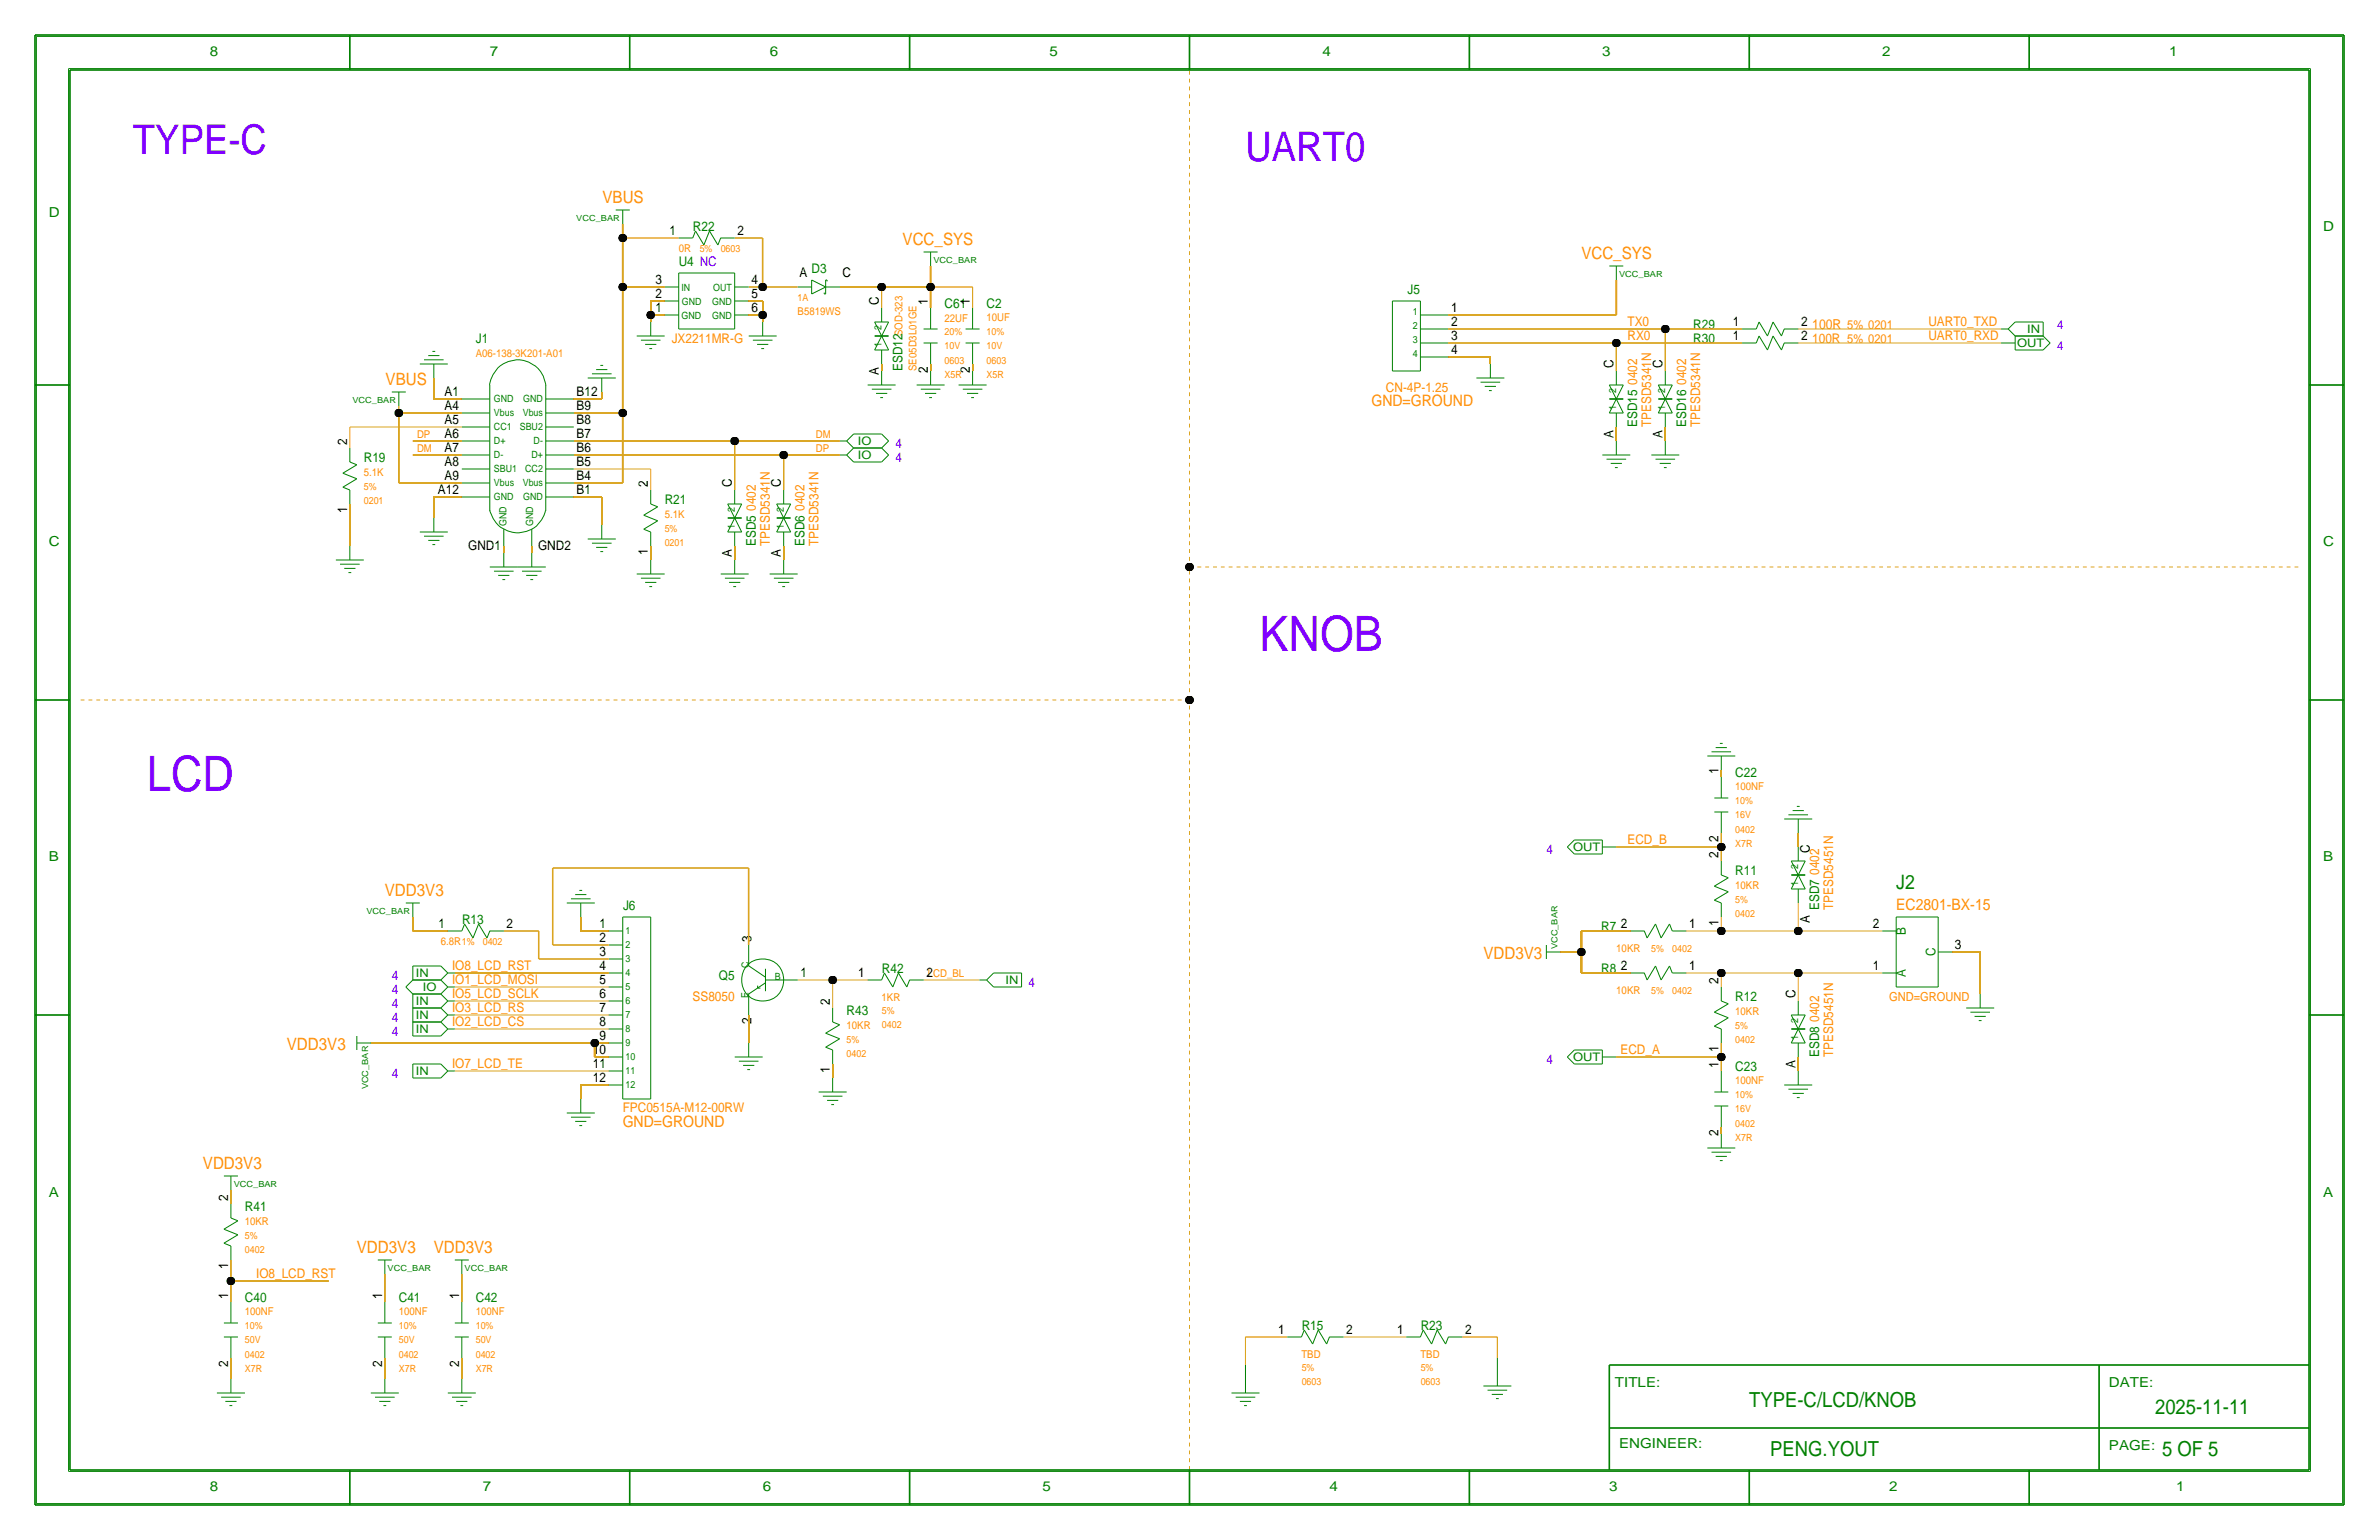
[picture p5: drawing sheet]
<svg xmlns="http://www.w3.org/2000/svg" width="432mm" height="279mm" viewBox="0 0 432 279" stroke-linecap="round" stroke-linejoin="round" font-family="sans-serif">
<defs><g id="words">
<g font-size="8.9">
<text x="228.6" y="118.1">KNOB</text>
<text x="26.7" y="143.5">LCD</text>
</g>
<g font-size="7.4">
<text x="24.1" y="27.9">TYPE-C</text>
<text x="226.1" y="29.2">UART0</text>
</g>
<g font-size="3.8">
<text x="317.5" y="255.3">TYPE-C/LCD/KNOB</text>
<text x="391.2" y="256.5">2025-11-11</text>
<text x="321.3" y="264.2">PENG.YOUT</text>
<text x="392.4" y="264.2">5 OF 5</text>
</g>
<text font-size="3.6" x="344.2" y="161.3">J2</text>
<g font-size="3.1">
<text x="109.4" y="36.8">VBUS</text>
<text x="287" y="47">VCC_SYS</text>
<text x="70" y="69.8">VBUS</text>
<text x="69.8" y="162.6">VDD3V3</text>
<text x="269.2" y="174">VDD3V3</text>
<text x="52.1" y="190.5">VDD3V3</text>
<text x="36.8" y="212.1">VDD3V3</text>
<text x="64.8" y="227.3">VDD3V3</text>
<text x="78.7" y="227.3">VDD3V3</text>
</g>
<text font-size="3.1" fill="#ff8c00" x="163.8" y="44.4">VCC_SYS</text>
<g font-size="2.9">
<text x="248.9" y="73.7">GND=GROUND</text>
<text x="344.2" y="165.1">EC2801-BX-15</text>
<text x="113" y="204.5">GND=GROUND</text>
</g>
<g font-size="2.5">
<text x="38.1" y="10.2">8</text>
<text x="88.9" y="10.2">7</text>
<text x="139.7" y="10.2">6</text>
<text x="190.5" y="10.2">5</text>
<text x="240" y="10.2">4</text>
<text x="290.8" y="10.2">3</text>
<text x="341.6" y="10.2">2</text>
<text x="393.7" y="10.2">1</text>
<text x="8.9" y="39.4">D</text>
<text x="421.6" y="41.9">D</text>
<text x="328.9" y="59.7">100R 5% 0201</text>
<text x="8.9" y="99.1">C</text>
<text x="421.6" y="99.1">C</text>
<text x="8.9" y="156.2">B</text>
<text x="421.6" y="156.2">B</text>
<text x="8.9" y="217.2">A</text>
<text x="421.6" y="217.2">A</text>
<text x="293.1" y="251.7">TITLE:</text>
<text x="382.8" y="251.7">DATE:</text>
<text x="293.9" y="262.6">ENGINEER:</text>
<text x="382.8" y="263.1">PAGE:</text>
<text x="38.1" y="270.5">8</text>
<text x="87.6" y="270.5">7</text>
<text x="138.4" y="270.5">6</text>
<text x="189.2" y="270.5">5</text>
<text x="241.3" y="270.5">4</text>
<text x="292.1" y="270.5">3</text>
<text x="342.9" y="270.5">2</text>
<text x="395" y="270.5">1</text>
</g>
<g font-size="2.4" fill="#008000">
<text x="125.8" y="41.9">R22</text>
<text x="123.2" y="48.3">U4 NC</text>
<text x="147.3" y="49.5">D3</text>
<text x="255.5" y="53.3">J5</text>
<text x="171.4" y="55.9">C61</text>
<text x="297.2" y="77.5" transform="rotate(-90 297.2 77.5)">ESD15</text>
<text x="306.1" y="77.5" transform="rotate(-90 306.1 77.5)">ESD16</text>
<text x="66" y="83.8">R19</text>
<text x="120.6" y="91.4">R21</text>
<text x="315" y="141">C22</text>
<text x="315" y="158.7">R11</text>
<text x="83.9" y="167.6">R13</text>
<text x="330.2" y="165.1" transform="rotate(-90 330.2 165.1)">ESD7</text>
<text x="345.9" y="169.6" transform="rotate(-90 345.9 169.6)">B</text>
<text x="160.1" y="176.5">R42</text>
<text x="315" y="181.6">R12</text>
<text x="330.2" y="191.8" transform="rotate(-90 330.2 191.8)">ESD8</text>
<text x="315" y="194.3">C23</text>
<text x="72.4" y="236.2">C41</text>
<text x="236.3" y="241.3">R15</text>
<text x="257.9" y="241.3">R23</text>
</g>
<g font-size="2.4">
<text x="121.5" y="42.7">1</text>
<text x="133.9" y="42.7">2</text>
<text x="118.9" y="51.6">3</text>
<text x="136.4" y="51.6">4</text>
<text x="145.1" y="50.3">A</text>
<text x="152.9" y="50.3">C</text>
<text x="118.9" y="54.1">2</text>
<text x="118.9" y="56.6">1</text>
<text x="136.4" y="56.6">6</text>
<text x="136.4" y="54.1">5</text>
<text x="159.5" y="55.4" transform="rotate(-90 159.5 55.4)">C</text>
<text x="168.4" y="55.4" transform="rotate(-90 168.4 55.4)">1</text>
<text x="176" y="55.4" transform="rotate(-90 176 55.4)">1</text>
<text x="179.1" y="55.9">C2</text>
<text x="263.4" y="59.2">2</text>
<text x="263.4" y="56.6">1</text>
<text x="295.4" y="59.2">TX0</text>
<text x="307.3" y="59.7">R29</text>
<text x="314.5" y="59.2">1</text>
<text x="326.9" y="59.2">2</text>
<text x="350" y="59.2">UART0_TXD</text>
<text x="86.4" y="62.2">J1</text>
<text x="121.9" y="62.2">JX2211MR-G</text>
<text x="263.4" y="64.3">4</text>
<text x="263.4" y="61.7">3</text>
<text x="295.4" y="61.7">RX0</text>
<text x="307.3" y="62.2">R30</text>
<text x="314.5" y="61.7">1</text>
<text x="326.9" y="61.7">2</text>
<text x="328.9" y="62.2">100R 5% 0201</text>
<text x="350" y="61.7">UART0_RXD</text>
<text x="80.7" y="71.9">A1</text>
<text x="104.6" y="71.9">B12</text>
<text x="159.5" y="68" transform="rotate(-90 159.5 68)">A</text>
<text x="163.8" y="67.3" transform="rotate(-90 163.8 67.3)">ESD12</text>
<text x="168.4" y="67.7" transform="rotate(-90 168.4 67.7)">2</text>
<text x="176" y="67.7" transform="rotate(-90 176 67.7)">2</text>
<text x="251.6" y="71.1">CN-4P-1.25</text>
<text x="292.9" y="66.8" transform="rotate(-90 292.9 66.8)">C</text>
<text x="297.2" y="69.8" transform="rotate(-90 297.2 69.8)">0402</text>
<text x="301.8" y="66.8" transform="rotate(-90 301.8 66.8)">C</text>
<text x="306.1" y="69.8" transform="rotate(-90 306.1 69.8)">0402</text>
<text x="80.7" y="77">A5</text>
<text x="80.7" y="74.4">A4</text>
<text x="104.6" y="74.4">B9</text>
<text x="104.6" y="77">B8</text>
<text x="299.7" y="77.5" transform="rotate(-90 299.7 77.5)">TPESD5341N</text>
<text x="308.6" y="77.5" transform="rotate(-90 308.6 77.5)">TPESD5341N</text>
<text x="63" y="80.8" transform="rotate(-90 63 80.8)">2</text>
<text x="80.7" y="82">A7</text>
<text x="80.7" y="79.5">A6</text>
<text x="104.6" y="79.5">B7</text>
<text x="104.6" y="82">B6</text>
<text x="162.6" y="81.3">4</text>
<text x="162.6" y="83.8">4</text>
<text x="292.9" y="79.4" transform="rotate(-90 292.9 79.4)">A</text>
<text x="301.8" y="79.4" transform="rotate(-90 301.8 79.4)">A</text>
<text x="79.5" y="89.7">A12</text>
<text x="80.7" y="87.1">A9</text>
<text x="80.7" y="84.6">A8</text>
<text x="104.6" y="84.6">B5</text>
<text x="104.6" y="87.1">B4</text>
<text x="104.6" y="89.7">B1</text>
<text x="117.6" y="88.4" transform="rotate(-90 117.6 88.4)">2</text>
<text x="132.8" y="88.4" transform="rotate(-90 132.8 88.4)">C</text>
<text x="141.7" y="88.4" transform="rotate(-90 141.7 88.4)">C</text>
<text x="63" y="93.1" transform="rotate(-90 63 93.1)">1</text>
<text x="137.2" y="92.7" transform="rotate(-90 137.2 92.7)">0402</text>
<text x="146" y="92.7" transform="rotate(-90 146 92.7)">0402</text>
<text x="85" y="99.8">GND1</text>
<text x="97.7" y="99.8">GND2</text>
<text x="117.6" y="100.8" transform="rotate(-90 117.6 100.8)">1</text>
<text x="132.8" y="101" transform="rotate(-90 132.8 101)">A</text>
<text x="137.2" y="99.1" transform="rotate(-90 137.2 99.1)">ESD5</text>
<text x="139.7" y="99.1" transform="rotate(-90 139.7 99.1)">TPESD5341N</text>
<text x="141.7" y="101" transform="rotate(-90 141.7 101)">A</text>
<text x="146" y="99.1" transform="rotate(-90 146 99.1)">ESD6</text>
<text x="148.6" y="99.1" transform="rotate(-90 148.6 99.1)">TPESD5341N</text>
<text x="311.9" y="140.5" transform="rotate(-90 311.9 140.5)">1</text>
<text x="280.7" y="154.9">4</text>
<text x="295.4" y="153.2">ECD_B</text>
<text x="311.9" y="155.7" transform="rotate(-90 311.9 155.7)">2</text>
<text x="311.9" y="152.8" transform="rotate(-90 311.9 152.8)">2</text>
<text x="328.5" y="154.8" transform="rotate(-90 328.5 154.8)">C</text>
<text x="330.2" y="158.8" transform="rotate(-90 330.2 158.8)">0402</text>
<text x="113.1" y="165.1">J6</text>
<text x="328.5" y="167.4" transform="rotate(-90 328.5 167.4)">A</text>
<text x="332.7" y="165.1" transform="rotate(-90 332.7 165.1)">TPESD5451N</text>
<text x="79.6" y="168.4">1</text>
<text x="91.9" y="168.4">2</text>
<text x="108.8" y="173.5">3</text>
<text x="108.8" y="170.9">2</text>
<text x="108.8" y="168.4">1</text>
<text x="136.4" y="170.9" transform="rotate(-90 136.4 170.9)">3</text>
<text x="290.6" y="168.9">R7</text>
<text x="294.2" y="168.4">2</text>
<text x="306.6" y="168.4">1</text>
<text x="311.9" y="168.1" transform="rotate(-90 311.9 168.1)">1</text>
<text x="339.9" y="168.4">2</text>
<text x="351.3" y="173.5" transform="rotate(-90 351.3 173.5)">C</text>
<text x="354.8" y="172.2">3</text>
<text x="71.1" y="177.8">4</text>
<text x="82" y="176">IO8_LCD_RST</text>
<text x="82" y="178.6">IO1_LCD_MOSI</text>
<text x="108.8" y="178.6">5</text>
<text x="108.8" y="176">4</text>
<text x="130.5" y="177.8">Q5</text>
<text x="145.3" y="177.3">1</text>
<text x="155.8" y="177.3">1</text>
<text x="168.1" y="177.3">2</text>
<text x="186.7" y="179.1">4</text>
<text x="290.6" y="176.5">R8</text>
<text x="294.2" y="176">2</text>
<text x="306.6" y="176">1</text>
<text x="311.9" y="178.6" transform="rotate(-90 311.9 178.6)">2</text>
<text x="339.9" y="176">1</text>
<text x="345.9" y="177.2" transform="rotate(-90 345.9 177.2)">A</text>
<text x="71.1" y="180.3">4</text>
<text x="71.1" y="185.4">4</text>
<text x="71.1" y="182.9">4</text>
<text x="82" y="181.1">IO5_LCD_SCLK</text>
<text x="82" y="183.6">IO3_LCD_RS</text>
<text x="108.8" y="183.6">7</text>
<text x="108.8" y="181.1">6</text>
<text x="136.4" y="185.9" transform="rotate(-90 136.4 185.9)">2</text>
<text x="150.6" y="182.4" transform="rotate(-90 150.6 182.4)">2</text>
<text x="153.7" y="184.1">R43</text>
<text x="325.9" y="181.1" transform="rotate(-90 325.9 181.1)">C</text>
<text x="330.2" y="185.4" transform="rotate(-90 330.2 185.4)">0402</text>
<text x="71.1" y="188">4</text>
<text x="82" y="186.2">IO2_LCD_CS</text>
<text x="107.6" y="191.3">10</text>
<text x="108.8" y="188.7">9</text>
<text x="108.8" y="186.2">8</text>
<text x="294.1" y="191.3">ECD_A</text>
<text x="311.9" y="190.9" transform="rotate(-90 311.9 190.9)">1</text>
<text x="332.7" y="191.8" transform="rotate(-90 332.7 191.8)">TPESD5451N</text>
<text x="71.1" y="195.6">4</text>
<text x="82" y="193.8">IO7_LCD_TE</text>
<text x="107.6" y="196.3">12</text>
<text x="107.6" y="193.8">11</text>
<text x="150.6" y="194.7" transform="rotate(-90 150.6 194.7)">1</text>
<text x="280.7" y="193">4</text>
<text x="311.9" y="193.8" transform="rotate(-90 311.9 193.8)">1</text>
<text x="325.9" y="193.7" transform="rotate(-90 325.9 193.7)">A</text>
<text x="113" y="201.8">FPC0515A-M12-00RW</text>
<text x="311.9" y="206.2" transform="rotate(-90 311.9 206.2)">2</text>
<text x="41.4" y="217.9" transform="rotate(-90 41.4 217.9)">2</text>
<text x="44.4" y="219.7">R41</text>
<text x="41.4" y="230.3" transform="rotate(-90 41.4 230.3)">1</text>
<text x="41.4" y="235.7" transform="rotate(-90 41.4 235.7)">1</text>
<text x="44.4" y="236.2">C40</text>
<text x="69.3" y="235.7" transform="rotate(-90 69.3 235.7)">1</text>
<text x="83.3" y="235.7" transform="rotate(-90 83.3 235.7)">1</text>
<text x="86.4" y="236.2">C42</text>
<text x="232" y="242.1">1</text>
<text x="244.3" y="242.1">2</text>
<text x="253.6" y="242.1">1</text>
<text x="265.9" y="242.1">2</text>
<text x="41.4" y="248.1" transform="rotate(-90 41.4 248.1)">2</text>
<text x="69.3" y="248.1" transform="rotate(-90 69.3 248.1)">2</text>
<text x="83.3" y="248.1" transform="rotate(-90 83.3 248.1)">2</text>
</g>
<g font-size="2.4" fill="#ff8c00">
<text x="125.7" y="181.6">SS8050</text>
<text x="46.5" y="231.9">IO8_LCD_RST</text>
</g>
<g font-size="2.3">
<text x="373.4" y="59.7">4</text>
<text x="373.4" y="63.5">4</text>
<text x="342.9" y="181.6">GND=GROUND</text>
</g>
<g font-size="2.1">
<text x="366.1" y="63">OUT</text>
<text x="367.9" y="60.4">IN</text>
<text x="155.7" y="83.3">IO</text>
<text x="155.7" y="80.7">IO</text>
<text x="285.5" y="154.5">OUT</text>
<text x="75.5" y="177.2">IN</text>
<text x="76.8" y="179.8">IO</text>
<text x="182.5" y="178.5">IN</text>
<text x="75.5" y="184.9">IN</text>
<text x="75.5" y="182.3">IN</text>
<text x="75.5" y="187.4">IN</text>
<text x="75.5" y="195">IN</text>
<text x="285.5" y="192.6">OUT</text>
</g>
<g font-size="2">
<text x="123.2" y="45.7">0R</text>
<text x="144.8" y="57.2">B5819WS</text>
<text x="171.4" y="58.4">22UF</text>
<text x="179.1" y="58.3">10UF</text>
<text x="86.4" y="64.8">A06-138-3K201-A01</text>
<text x="163.8" y="61" transform="rotate(-90 163.8 61)">SOD-323</text>
<text x="166.4" y="67.3" transform="rotate(-90 166.4 67.3)">SE05D3L01GE</text>
<text x="148.1" y="79.5">DM</text>
<text x="66" y="86.4">5.1K</text>
<text x="120.6" y="94">5.1K</text>
<text x="315" y="143.4">100NF</text>
<text x="315" y="161.3">10KR</text>
<text x="80" y="171.4">6.8R1%</text>
<text x="293.4" y="172.7">10KR</text>
<text x="168.4" y="177.3">LCD_BL</text>
<text x="160" y="181.6">1KR</text>
<text x="293.4" y="180.3">10KR</text>
<text x="315" y="184.1">10KR</text>
<text x="153.7" y="186.7">10KR</text>
<text x="315" y="196.7">100NF</text>
<text x="44.4" y="222.2">10KR</text>
<text x="44.4" y="238.7">100NF</text>
<text x="72.4" y="238.7">100NF</text>
<text x="86.4" y="238.7">100NF</text>
<text x="236.2" y="246.3">TBD</text>
<text x="257.8" y="246.3">TBD</text>
</g>
<g font-size="2" fill="#ff8c00">
<text x="75.7" y="82">DM</text>
<text x="75.7" y="79.5">DP</text>
<text x="148.1" y="82">DP</text>
</g>
<g font-size="1.8" fill="#ff8c00">
<text x="127" y="45.7">5%</text>
<text x="303.5" y="180.3">0402</text>
</g>
<g font-size="1.8">
<text x="130.8" y="45.7">0603</text>
<text x="123.7" y="52.8">IN</text>
<text x="129.4" y="52.8">OUT</text>
<text x="123.7" y="57.9">GND</text>
<text x="123.7" y="55.3">GND</text>
<text x="129.3" y="57.8">GND</text>
<text x="129.3" y="55.3">GND</text>
<text x="144.8" y="54.6">1A</text>
<text x="160" y="59.8" transform="rotate(-90 160 59.8)">2</text>
<text x="171.4" y="60.8">20%</text>
<text x="171.4" y="63.4">10V</text>
<text x="179.1" y="60.8">10%</text>
<text x="179.1" y="63.4">10V</text>
<text x="171.4" y="66">0603</text>
<text x="171.4" y="68.6">X5R</text>
<text x="179.1" y="66">0603</text>
<text x="179.1" y="68.6">X5R</text>
<text x="89.7" y="72.9">GND</text>
<text x="89.7" y="75.5">Vbus</text>
<text x="94.9" y="75.5">Vbus</text>
<text x="95" y="72.9">GND</text>
<text x="89.7" y="80.6">D+</text>
<text x="89.7" y="83.1">D-</text>
<text x="89.7" y="78">CC1</text>
<text x="94.3" y="78">SBU2</text>
<text x="96.5" y="83.1">D+</text>
<text x="96.9" y="80.6">D-</text>
<text x="66" y="88.9">5%</text>
<text x="89.7" y="88.1">Vbus</text>
<text x="89.7" y="85.6">SBU1</text>
<text x="94.9" y="88.1">Vbus</text>
<text x="95.3" y="85.6">CC2</text>
<text x="66" y="91.4">0201</text>
<text x="89.7" y="90.7">GND</text>
<text x="91.9" y="95.5" transform="rotate(-90 91.9 95.5)">GND</text>
<text x="96.8" y="95.5" transform="rotate(-90 96.8 95.5)">GND</text>
<text x="133.3" y="92.8" transform="rotate(-90 133.3 92.8)">2</text>
<text x="142.2" y="92.8" transform="rotate(-90 142.2 92.8)">2</text>
<text x="120.6" y="96.5">5%</text>
<text x="120.6" y="99.1">0201</text>
<text x="315" y="148.5">16V</text>
<text x="315" y="145.8">10%</text>
<text x="315" y="153.7">X7R</text>
<text x="315" y="151.1">0402</text>
<text x="326.4" y="157.6" transform="rotate(-90 326.4 157.6)">2</text>
<text x="315" y="166.4">0402</text>
<text x="315" y="163.8">5%</text>
<text x="87.6" y="171.4">0402</text>
<text x="113.5" y="172">2</text>
<text x="113.5" y="169.4">1</text>
<text x="299.7" y="172.7">5%</text>
<text x="303.5" y="172.7">0402</text>
<text x="113.5" y="179.6">5</text>
<text x="113.5" y="177">4</text>
<text x="113.5" y="174.5">3</text>
<text x="135.9" y="175.7" transform="rotate(-90 135.9 175.7)">C</text>
<text x="140.7" y="177.8">B</text>
<text x="113.5" y="184.7">7</text>
<text x="113.5" y="182.1">6</text>
<text x="135.8" y="181.1" transform="rotate(-90 135.8 181.1)">E</text>
<text x="160.1" y="184">5%</text>
<text x="299.7" y="180.3">5%</text>
<text x="326.4" y="185.6" transform="rotate(-90 326.4 185.6)">2</text>
<text x="113.5" y="189.7">9</text>
<text x="113.5" y="187.2">8</text>
<text x="153.7" y="191.8">0402</text>
<text x="153.7" y="189.2">5%</text>
<text x="160.1" y="186.6">0402</text>
<text x="315" y="186.7">5%</text>
<text x="315" y="189.2">0402</text>
<text x="113.5" y="197.4">12</text>
<text x="113.5" y="194.8">11</text>
<text x="113.5" y="192.3">10</text>
<text x="315" y="201.8">16V</text>
<text x="315" y="199.2">10%</text>
<text x="315" y="204.5">0402</text>
<text x="315" y="207">X7R</text>
<text x="44.5" y="227.3">0402</text>
<text x="44.5" y="224.8">5%</text>
<text x="44.4" y="241.1">10%</text>
<text x="44.4" y="243.7">50V</text>
<text x="72.4" y="243.7">50V</text>
<text x="72.4" y="241.1">10%</text>
<text x="86.4" y="243.7">50V</text>
<text x="86.4" y="241.1">10%</text>
<text x="44.4" y="246.4">0402</text>
<text x="44.4" y="248.9">X7R</text>
<text x="72.4" y="248.9">X7R</text>
<text x="72.4" y="246.4">0402</text>
<text x="86.4" y="246.4">0402</text>
<text x="86.4" y="248.9">X7R</text>
<text x="236.3" y="251.4">0603</text>
<text x="236.3" y="248.8">5%</text>
<text x="257.9" y="248.8">5%</text>
<text x="257.9" y="251.4">0603</text>
</g>
<g font-size="1.8" fill="#008000">
<text x="256.4" y="59.7">2</text>
<text x="256.4" y="57.2">1</text>
<text x="160" y="63" transform="rotate(-90 160 63)">1</text>
<text x="256.4" y="64.8">4</text>
<text x="256.4" y="62.2">3</text>
<text x="293.4" y="71.3" transform="rotate(-90 293.4 71.3)">2</text>
<text x="302.3" y="71.3" transform="rotate(-90 302.3 71.3)">2</text>
<text x="293.4" y="74.4" transform="rotate(-90 293.4 74.4)">1</text>
<text x="302.3" y="74.4" transform="rotate(-90 302.3 74.4)">1</text>
<text x="95" y="90.7">GND</text>
<text x="133.3" y="96" transform="rotate(-90 133.3 96)">1</text>
<text x="142.2" y="96" transform="rotate(-90 142.2 96)">1</text>
<text x="326.4" y="160.8" transform="rotate(-90 326.4 160.8)">1</text>
<text x="326.4" y="188.7" transform="rotate(-90 326.4 188.7)">1</text>
</g>
<g font-size="1.5">
<text x="104.6" y="40.1">VCC_BAR</text>
<text x="169.4" y="47.8">VCC_BAR</text>
<text x="293.9" y="50.3">VCC_BAR</text>
<text x="64" y="73.2">VCC_BAR</text>
<text x="66.5" y="165.9">VCC_BAR</text>
<text x="282.7" y="172.2" transform="rotate(-90 282.7 172.2)">VCC_BAR</text>
<text x="66.8" y="197.7" transform="rotate(-90 66.8 197.7)">VCC_BAR</text>
<text x="42.4" y="215.4">VCC_BAR</text>
<text x="70.4" y="230.6">VCC_BAR</text>
<text x="84.3" y="230.6">VCC_BAR</text>
</g>
</g></defs>
<!-- layer: Print Layer -->
<g fill="none" stroke="#000" stroke-width=".18">
<path d="M6.6 6.6h418.6zM6.6 6.6v266.2zM12.4 12.4h407zM12.4 12.4v254.6zM419.4 12.4v254.6zM425.2 6.6v266.2zM111.8 38.1h2.5zM113 38.1v2.5zM113 43.2h10.2zM118.1 58.4v2.6zM118.1 54.6h2.5zM118.1 54.6v2.6z"/>
<path d="M118.1 57.2h2.5zM118.1 57.2v1.2zM120.6 52.1h2.6zM120.6 54.6h2.6zM120.6 57.2h2.6zM123.2 43.2h2.5zM123.2 49.5h10.1zM123.2 59.7h10.1zM123.2 49.5v10.2zM126.2 41.9l1.6 2.5zM126.2 41.9l-.5 1.3zM128.8 41.9l-1 2.5z"/>
<path d="M128.8 41.9l1.5 2.5zM130.8 43.2h2.5zM130.8 43.2h.1M130.8 43.2l-.5 1.2zM133.3 57.2h2.6zM133.3 54.6h2.6zM133.3 52.1h2.6zM133.3 49.5v10.2zM135.9 54.6h2.5zM135.9 57.2h2.5zM138.4 58.4v2.6zM138.4 54.6v2.6z"/>
<path d="M138.4 57.2v1.2zM144.8 52.1h2.5zM147.3 53.3l2.6-1.2zM147.3 50.8l2.6 1.3zM147.3 50.8v2.5zM149.6 53.1v.2zM149.6 53.3h.3zM149.9 52.1h2.5zM149.9 50.8h.2zM149.9 52.1v1.2zM149.9 50.8v1.3zM150.1 50.8v.3z"/>
<path d="M158.7 58.4h2.6zM158.7 58.4l1.3 2.6zM160 52.1v3.8zM160 55.9v2.5zM161.3 58.4l-1.3 2.6zM167.6 45.7h2.6zM167.6 59.7h2.6zM168.9 45.7v2.6zM168.9 55.9v2.5zM168.9 58.4v1.3zM168.9 52.1h7.6zM175.3 59.7h2.5z"/>
<path d="M176.5 55.9v2.5zM176.5 58.4v1.3zM176.5 52.1v3.8zM252.7 54.6h5.1zM252.7 54.6v12.7zM257.8 59.7h5.1zM257.8 57.1h5.1zM257.8 54.6v12.7zM262.9 59.7h39.4zM292.1 48.3h2.5zM293.4 48.3v2.5zM302.3 59.7v7.6z"/>
<path d="M302.3 59.7h13.9zM316.2 59.7h2.6zM319.3 58.4l1.5 2.6zM319.3 58.4l-.5 1.3zM321.8 58.4l-1 2.6zM321.8 58.4l1.5 2.6zM323.9 59.7h2.5zM323.9 59.7h.1M323.9 59.7l-.6 1.3zM326.4 59.7h36.8zM363.2 59.7h1.3zM364.5 59.7l1.3-1.3z"/>
<path d="M364.5 59.7l1.3 1.3zM365.8 58.4h5zM370.8 58.4v2.6zM63.5 77.5h20.3zM63.5 77.5v3.8zM71.1 71.1h2.6zM72.4 73.7v1.2zM72.4 71.1v2.6zM76.2 66h5.1zM77 65.3h3.5zM77.7 64.5h2.1zM78.5 63.8h.5z"/>
<path d="M78.7 72.4h5.1zM78.7 68.6v3.8zM78.7 66v2.6zM83.8 77.5h5.1zM83.8 72.4h5.1zM83.8 74.9h5.1zM88.8 69.9a5.1 5.1 0 0 1 5.2-4.6 5.1 5.1 0 0 1 5.1 4.6M88.9 69.9v22.8zM99.1 77.5h5zM99.1 74.9h5zM99.1 72.4h5zM99.1 69.9v22.8z"/>
<path d="M104.1 72.4h5.1zM106.7 68.6h5.1zM107.4 67.8h3.6zM108.2 67.1h2zM109 66.3h.5zM109.2 71.1v1.3zM109.2 68.6v2.5zM115.6 61h5zM116.3 61.7h3.6zM117.1 62.5h2zM117.9 63.2h.5zM135.9 61h5.1z"/>
<path d="M136.7 61.7h3.5zM137.4 62.5h2zM138.2 63.2h.5zM154.9 78.7h5.1zM154.9 78.7l-1.2 1.3zM157.5 69.9h5.1zM158.2 70.6h3.6zM158.7 63.5h2.6zM159 71.4h2zM159.8 72.1h.5zM160 66v1.3zM160 63.5v2.5z"/>
<path d="M160 61l-1.3 2.5zM160 61l1.3 2.5zM160 78.7l1.3 1.3zM160 67.3v2.6zM166.4 69.9h5zM167.1 70.6h3.6zM167.6 62.2h2.6zM167.9 71.4h2zM168.7 72.1h.5zM168.9 63.5v2.5zM168.9 62.2v1.3zM168.9 67.3v2.6z"/>
<path d="M168.9 66v1.3zM174 69.9h5.1zM174.8 70.6h3.5zM175.3 62.2h2.5zM175.5 71.4h2zM176.3 72.1h.5zM176.5 63.5v2.5zM176.5 62.2v1.3zM176.5 67.3v2.6zM176.5 66v1.3zM252.7 67.3h5.1zM257.8 64.8h5.1z"/>
<path d="M257.8 62.2h5.1zM262.9 62.2h30.5zM262.9 64.8h7.6zM268 68.6h5zM268.7 69.3h3.6zM269.5 70.1h2zM270.3 70.9h.5zM270.5 66v2.6zM270.5 64.8v1.2zM292.1 69.8h2.5zM292.1 69.8l1.3 2.6zM292.1 74.9h2.5z"/>
<path d="M293.4 62.2h22.8zM293.4 62.2v5.1zM293.4 77.5v2.5zM293.4 67.3v2.5zM293.4 74.9v2.6zM293.4 72.4l-1.3 2.5zM293.4 72.4l1.2 2.5zM294.6 69.8l-1.2 2.6zM301 69.8h2.5zM301 69.8l1.3 2.6zM301 74.9h2.5zM302.3 77.5v2.5z"/>
<path d="M302.3 67.3v2.5zM302.3 74.9v2.6zM302.3 72.4l-1.3 2.5zM302.3 72.4l1.2 2.5zM303.5 69.8l-1.2 2.6zM316.2 62.2h2.6zM319.3 61l1.5 2.5zM319.3 61l-.5 1.2zM321.8 61l-1 2.5zM321.8 61l1.5 2.5zM323.9 62.2h2.5zM323.9 62.2h.1"/>
<path d="M323.9 62.2l-.6 1.3zM326.4 62.2h36.8zM363.2 62.2h2.6zM365.8 61h5zM365.8 63.5h5zM365.8 61v2.5zM370.8 63.5l1.3-1.3zM370.8 61l1.3 1.2zM62.2 88.4l2.6-1.5zM62.2 85.9l2.6 1zM62.2 88.4l1.3 .5zM62.2 85.9l2.6-1.6z"/>
<path d="M63.5 81.3v2.5zM63.5 88.9v2.5zM63.5 83.8h.1M63.5 83.8l1.3 .5zM63.5 99.1v2.5zM63.5 91.4v7.7zM74.9 80h8.9zM74.9 82.5h8.9zM76.2 96.5h5.1zM77 97.3h3.5zM77.7 98h2.1zM78.5 98.8h.5z"/>
<path d="M78.7 90.2h5.1zM78.7 90.2v3.8zM78.7 94v2.5zM83.8 90.2h5.1zM83.8 87.6h5.1zM83.8 85.1h5.1zM83.8 80h5.1zM83.8 82.6h5.1zM88.9 92.6a5.2 5.2 0 0 0 5.1 4.1 5.2 5.2 0 0 0 5-4.1M91.4 96.5v2.6zM91.4 96v.5zM91.4 99.1v1.2z"/>
<path d="M96.5 99.1v1.2zM96.5 96.5v2.6zM96.5 96v.5zM99.1 90.2h5zM99.1 87.6h5zM99.1 85.1h5zM99.1 82.6h5zM99.1 80h5zM104.1 82.5h38.1zM104.1 80h29.2zM104.1 90.2h5.1zM104.1 85.1h14z"/>
<path d="M106.7 97.8h5.1zM107.4 98.6h3.6zM108.2 99.3h2zM109.2 90.2v5zM109.2 95.3v2.5zM116.8 96l2.6-1.5zM116.8 93.5l2.6 1zM116.8 96l1.3 .5zM116.8 93.5l2.6-1.6zM118.1 88.9v2.5zM118.1 96.5v2.6zM118.1 91.4h.1"/>
<path d="M118.1 91.4l1.3 .5zM118.1 85.1v3.8zM118.1 99.1v2.5zM132.1 91.4h2.5zM132.1 91.4l1.2 2.6zM132.1 96.5h2.5zM133.3 88.9v2.5zM133.3 96.5v2.6zM133.3 94l-1.2 2.5zM133.3 94l1.3 2.5zM133.3 80h19.1zM133.3 80v8.9z"/>
<path d="M133.3 99.1v2.5zM134.6 91.4l-1.3 2.6zM141 91.4h2.5zM141 91.4l1.2 2.6zM141 96.5h2.5zM142.2 88.9v2.5zM142.2 96.5v2.6zM142.2 94l-1.2 2.5zM142.2 94l1.3 2.5zM142.2 82.5h10.2zM142.2 82.5v6.4zM142.2 99.1v2.5z"/>
<path d="M143.5 91.4l-1.3 2.6zM152.4 82.5h1.3zM152.4 80h1.3zM153.7 82.5l1.2 1.3zM153.7 80l1.2 1.3zM154.9 83.8h5.1zM154.9 81.3h5.1zM154.9 81.3l-1.2 1.2zM160 83.8l1.3-1.3zM160 81.3l1.3 1.2zM160 81.3l1.3-1.3zM290.8 82.6h5.1z"/>
<path d="M291.6 83.3h3.5zM292.4 84.1h2zM293.1 84.8h.5zM293.4 80v2.6zM299.7 82.6h5.1zM300.5 83.3h3.5zM301.2 84.1h2.1zM302 84.8h.5zM302.3 80v2.6zM61 101.6h5zM61.7 102.4h3.6zM62.5 103.1h2z"/>
<path d="M63.2 103.9h.6zM88.9 102.9h5.1zM89.7 103.6h3.5zM90.4 104.4h2.1zM91.2 105.2h.5zM91.4 100.3v2.6zM94 102.9h5.1zM94.7 103.6h3.6zM95.5 104.4h2zM96.3 105.2h.5zM96.5 100.3v2.6zM109 100.1h.5z"/>
<path d="M115.6 104.1h5zM116.3 104.9h3.6zM117.1 105.7h2zM117.9 106.4h.5zM118.1 101.6v2.5zM130.8 104.1h5.1zM131.6 104.9h3.5zM132.3 105.7h2.1zM133.1 106.4h.5zM133.3 101.6v2.5zM139.7 104.1h5.1zM140.5 104.9h3.5z"/>
<path d="M141.2 105.7h2.1zM142 106.4h.5zM142.2 101.6v2.5zM309.9 137.2h5.1zM310.6 136.4h3.6zM311.4 135.6h2zM312.2 134.9h.5zM312.4 139.7v1.3zM312.4 137.2v2.5zM284.5 153.7l1.3 1.2zM285.8 152.4l-1.3 1.3zM285.8 152.4h5z"/>
<path d="M285.8 154.9h5zM290.8 153.7h2.6zM290.8 152.4v2.5zM293.4 153.7h19zM311.1 147.3h2.6zM311.1 144.8h2.6zM312.4 151.1v2.6zM312.4 153.7v2.5zM312.4 156.2v2.6zM312.4 158.8h.1M312.4 158.8l1.3 .5zM312.4 148.6v2.5z"/>
<path d="M312.4 141v2.5zM312.4 147.3v1.3zM312.4 143.5v1.3zM323.8 148.6h5.1zM324.6 147.8h3.6zM325.1 156.2h2.6zM325.1 156.2l1.3 2.6zM325.4 147.1h2zM326.1 146.3h.5zM326.4 153.7v2.5zM326.4 158.8l1.3 2.5zM326.4 158.8l-1.3 2.5z"/>
<path d="M326.4 148.6v2.5zM326.4 151.1v2.6zM327.7 156.2l-1.3 2.6zM73.7 163.8h2.5zM73.7 179.1l1.2 1.2zM74.9 177.8l-1.2 1.3zM74.9 177.8h5.1zM74.9 163.8v2.6zM74.9 175.3h5.1zM74.9 175.3v2.5zM80 175.3l1.3 1.2zM80 177.8l1.3-1.3z"/>
<path d="M80 177.8l1.3 1.3zM81.3 179.1h1.2zM81.3 176.5h1.2zM81.3 168.9h2.5zM82.5 179.1h28zM82.5 176.5h28zM84.3 167.6l1.6 2.6zM84.3 167.6l-.5 1.3zM86.9 167.6l-1 2.6zM86.9 167.6l1.5 2.6zM88.9 168.9h2.5zM88.9 168.9h.1"/>
<path d="M88.9 168.9l-.5 1.3zM102.9 163.8h5zM103.6 163.1h3.6zM104.4 162.3h2zM105.2 161.5h.5zM105.4 163.8v2.6zM105.4 168.9h5.1zM105.4 166.4v2.5zM110.5 179.1h2.5zM110.5 176.5h2.5zM110.5 174h2.5zM110.5 171.5h2.5z"/>
<path d="M110.5 168.9h2.5zM113 166.4h5.1zM113 166.4v33zM118.1 166.4v33zM135.9 171.4v2.6zM135.9 174v1.3zM135.9 175.3l3 2zM137.5 178.8v.5zM137.5 179.3h.5zM138.9 177.8h2.1zM138.9 177.8v2zM138.9 175.8v2z"/>
<path d="M141 177.8h1.2zM142.2 177.8h2.6zM144.8 177.8h6.3zM151.1 177.8h6.4zM151.1 177.8v5.1zM157.5 177.8h2.5zM160.5 176.5l1.6 2.6zM160.5 176.5l-.5 1.3zM163.1 176.5l-1 2.6zM163.1 176.5l1.5 2.6zM165.1 177.8h2.5zM165.1 177.8h.1"/>
<path d="M165.1 177.8l-.5 1.3zM167.6 177.8h10.2zM177.8 177.8h1.3zM179.1 177.8l1.2 1.3zM180.3 176.5l-1.2 1.3zM180.3 176.5h5.1zM180.3 179.1h5.1zM185.4 176.5v2.6zM280.7 172.7h2.5zM280.7 171.5v2.5zM295.9 176.5h2.5zM295.9 168.9h2.5z"/>
<path d="M298.4 176.5h.1M298.4 168.9h.1M298.4 176.5l.6 1.3zM298.4 168.9l.6 1.3zM300.5 175.3l1 2.5zM300.5 175.3l-1.5 2.5zM300.5 167.6l1 2.6zM300.5 167.6l-1.5 2.6zM303 175.3l-1.5 2.5zM303 175.3l.5 1.2zM303 167.6l-1.5 2.6zM303 167.6l.5 1.3z"/>
<path d="M303.5 176.5h2.6zM303.5 168.9h2.6zM306.1 168.9h6.3zM306.1 176.5h6.3zM311.1 163.3l2.6-1.5zM311.1 160.8l2.6 1zM311.1 163.3l1.3 .5zM311.1 160.8l2.6-1.5zM312.4 168.9h14zM312.4 166.4v2.5zM312.4 176.5v2.6zM312.4 176.5h14z"/>
<path d="M312.4 179.1v2.5zM312.4 163.8v2.6zM325.1 161.3h2.6zM326.4 161.3v2.5zM326.4 163.8v5.1zM326.4 168.9h15.2zM326.4 176.5h15.2zM326.4 176.5v5.1zM341.6 168.9h2.6zM341.6 176.5h2.6zM344.2 166.4v12.7zM344.2 166.4h7.6z"/>
<path d="M344.2 179.1h7.6zM351.8 172.7h2.5zM351.8 166.4v12.7zM354.3 172.7h5.1zM359.4 172.7v7.6zM64.8 189.2h2.5zM64.8 188v2.5zM74.9 180.3h5.1zM74.9 193h5.1zM74.9 193v2.6zM74.9 195.6h5.1zM74.9 185.4h5.1z"/>
<path d="M74.9 185.4v2.6zM74.9 188h5.1zM74.9 182.9h5.1zM74.9 182.9v2.5zM74.9 180.3v2.6zM80 193l1.3 1.3zM80 195.6l1.3-1.3zM80 185.4l1.3 1.3zM80 188l1.3-1.3zM80 182.9l1.3 1.3zM80 185.4l1.3-1.2zM80 180.3l1.3 1.3z"/>
<path d="M80 182.9l1.3-1.3zM80 180.3l1.3-1.2zM81.3 194.3h1.2zM81.3 186.7h1.2zM81.3 184.2h1.2zM81.3 181.6h1.2zM82.5 194.3h28zM82.5 186.7h28zM82.5 184.1h28zM82.5 181.6h28zM105.4 199.4v2.5zM105.4 196.8h5.1z"/>
<path d="M105.4 196.8v2.6zM110.5 196.9h2.5zM110.5 194.3h2.5zM110.5 191.8h2.5zM110.5 189.2h2.5zM110.5 186.7h2.5zM110.5 184.2h2.5zM110.5 181.6h2.5zM113 199.4h5.1zM133.3 191.8h5.1zM134.1 192.5h3.6zM134.9 193.3h2z"/>
<path d="M135.6 194.1h.5zM135.9 181.6v2.5zM135.9 180.3v1.3zM135.9 180.3l3-2zM135.9 189.2v2.6zM135.9 184.1v5.1zM148.6 198.1h5.1zM149.4 198.9h3.5zM149.9 190l2.5-1.5zM149.9 187.5l2.5 1zM149.9 190l1.2 .5zM149.9 187.5l2.5-1.6z"/>
<path d="M150.1 199.6h2zM151.1 182.9v2.5zM151.1 190.5v2.5zM151.1 185.4h.1M151.1 185.4l1.3 .5zM151.1 195.6v2.5zM151.1 193v2.6zM284.5 191.8l1.3 1.2zM285.8 190.5l-1.3 1.3zM285.8 190.5h5zM285.8 193h5zM290.8 191.8h2.6z"/>
<path d="M290.8 190.5v2.5zM293.4 191.8h19zM311.1 198.1h2.6zM311.1 186.2l2.6-1.5zM311.1 183.6l2.6 1.1zM311.1 186.2l1.3 .5zM311.1 183.6l2.6-1.5zM312.4 189.2v2.6zM312.4 191.8v2.5zM312.4 194.3v2.6zM312.4 196.9v1.2zM312.4 186.7v2.5z"/>
<path d="M312.4 181.6h.1M312.4 181.6l1.3 .5zM323.8 196.9h5.1zM324.6 197.6h3.6zM325.1 184.2h2.6zM325.1 184.2l1.3 2.5zM325.1 189.2h2.6zM325.4 198.4h2zM326.1 199.1h.5zM326.4 181.6v2.6zM326.4 189.2v2.6zM326.4 186.7l-1.3 2.5z"/>
<path d="M326.4 186.7l1.3 2.5zM326.4 194.3v2.6zM326.4 191.8v2.5zM327.7 184.2l-1.3 2.5zM356.9 182.9h5zM357.6 183.6h3.6zM358.4 184.4h2zM359.2 185.2h.5zM359.4 180.3v2.6zM40.6 213.4h2.6zM41.9 213.4v2.5zM41.9 218.4v2.6z"/>
<path d="M41.9 215.9v2.5zM102.9 201.9h5zM103.6 202.7h3.6zM104.4 203.5h2zM105.2 204.2h.5zM150.9 200.4h.5zM309.9 208.3h5.1zM310.6 209h3.6zM311.1 200.7h2.6zM311.4 209.8h2zM312.2 210.6h.5zM312.4 204.5v1.2z"/>
<path d="M312.4 201.9v2.6zM312.4 200.7v1.2zM312.4 205.7v2.6zM40.6 225.6l2.6-1.6zM40.6 223l2.6 1zM40.6 225.6l1.3 .5zM40.6 223l2.6-1.5zM41.9 226.1v2.5zM41.9 221h.1M41.9 221l1.3 .5zM41.9 236.2v2.6zM41.9 238.8v1.2z"/>
<path d="M41.9 232.4h17.8zM41.9 232.4v3.8zM41.9 228.6v3.8zM68.6 228.6h2.5zM69.8 228.6v2.5zM69.8 236.2v2.6zM69.8 238.8v1.2zM69.8 231.1v5.1zM82.5 228.6h2.6zM83.8 228.6v2.5zM83.8 236.2v2.6zM83.8 238.8v1.2z"/>
<path d="M83.8 231.1v5.1zM39.4 252.7h5zM40.1 253.5h3.6zM40.6 242.6h2.6zM40.6 240h2.6zM40.9 254.3h2zM41.7 255h.5zM41.9 243.8v2.6zM41.9 242.6v1.2zM41.9 246.4v3.8zM41.9 250.2v2.5zM67.3 252.7h5.1z"/>
<path d="M68.1 253.5h3.5zM68.6 242.6h2.5zM68.6 240h2.5zM68.8 254.3h2.1zM69.6 255h.5zM69.8 243.8v2.6zM69.8 242.6v1.2zM69.8 250.2v2.5zM69.8 246.4v3.8zM81.3 252.7h5.1zM82 253.5h3.6zM82.5 242.6h2.6z"/>
<path d="M82.5 240h2.6zM82.8 254.3h2zM83.6 255h.5zM83.8 243.8v2.6zM83.8 242.6v1.2zM83.8 246.4v3.8zM83.8 250.2v2.5zM223.5 252.7h5.1zM224.3 253.5h3.5zM225 254.3h2.1zM225.8 255h.5zM226.1 247.7v5z"/>
<path d="M226.1 242.6h7.6zM226.1 242.6v5zM233.7 242.6h2.5zM236.7 241.3l1.6 2.5zM236.7 241.3l-.5 1.3zM239.3 241.3l-1 2.5zM239.3 241.3l1.5 2.5zM241.3 242.6h2.5zM241.3 242.6h.1M241.3 242.6l-.5 1.2zM243.8 242.6h11.5zM255.3 242.6h2.5z"/>
<path d="M258.3 241.3l1.5 2.5zM258.3 241.3l-.5 1.3zM260.9 241.3l-1.1 2.5zM260.9 241.3l1.5 2.5zM262.9 242.6h2.5zM262.9 242.6h.1M262.9 242.6l-.5 1.2zM265.4 242.6h6.4zM269.2 251.5h5.1zM270 252.2h3.6zM270.8 253h2zM271.5 253.7h.5z"/>
<path d="M271.8 246.4v5.1zM271.8 242.6v3.8zM6.6 272.8h418.6zM12.4 267h407z"/>
<circle cx="138.4" cy="177.8" r="3.8"/>
</g>
<g fill="none" stroke="#000" stroke-width=".3">
<path d="M6.3 6.3h419.1zM6.3 6.3v266.7zM12.7 12.7h406.4zM12.7 12.7v254zM63.5 6.3v6.4zM114.3 6.3v6.4zM165.1 6.3v6.4zM215.9 6.3v6.4zM266.7 6.3v6.4zM317.5 6.3v6.4zM368.3 6.3v6.4zM419.1 12.7v254z"/>
<path d="M425.4 6.3v266.7zM113 52.1v22.8zM113 52.1h7.6zM113 43.2v8.9zM113 40.6v2.6zM133.3 43.2h5.1zM135.9 52.1h2.5zM138.4 43.2v8.9zM138.4 52.1h6.4zM152.4 52.1h7.6zM160 52.1h8.9zM168.9 48.3v3.8z"/>
<path d="M168.9 52.1v3.8zM262.9 57.2h30.5zM293.4 50.8v6.4zM6.3 69.8h6.4zM72.4 74.9h11.4zM72.4 74.9v12.7zM104.1 74.9h8.9zM113 74.9v12.7zM158.7 61h2.6zM292.1 72.4h2.5zM301 72.4h2.5zM419.1 69.8h6.3z"/>
<path d="M72.4 87.6h11.4zM104.1 87.6h8.9zM132.1 94h2.5zM141 94h2.5zM6.3 127h6.4zM419.1 127h6.3zM100.3 157.5h35.6zM100.3 157.5v13.9zM135.9 157.5v13.9zM325.1 158.8h2.6zM74.9 168.9h6.4zM74.9 166.4v2.5z"/>
<path d="M91.4 168.9h6.4zM97.8 174h12.7zM97.8 168.9v5.1zM100.3 171.4h10.2zM283.2 172.7h3.8zM287 176.5h8.9zM287 172.7v3.8zM287 168.9v3.8zM287 168.9h8.9zM6.3 184.1h6.4zM67.3 189.2h40.6zM107.9 189.2h2.6z"/>
<path d="M107.9 189.2v2.6zM107.9 191.8h2.6zM325.1 186.7h2.6zM419.1 184.1h6.3zM292.1 259.1h127zM292.1 247.6v19.1zM292.1 247.6h127zM381 247.6v19.1zM6.3 273h419.1zM12.7 266.7h406.4zM63.5 266.7v6.3zM114.3 266.7v6.3z"/>
<path d="M165.1 266.7v6.3zM215.9 266.7v6.3zM266.7 266.7v6.3zM317.5 266.7v6.3zM368.3 266.7v6.3z"/>
</g>
<path d="M215.9 11.4v91.5M215.9 102.9h201.9M215.9 127v-24.1M215.9 127h-201.9M215.9 266.7v-139.7" fill="none" stroke="#000" stroke-width=".18" stroke-dasharray=".7" stroke-linecap="butt"/>
<g fill="#000" stroke="#000" stroke-width=".18">
<circle cx="113" cy="52.1" r=".71"/>
<circle cx="113" cy="43.2" r=".71"/>
<circle cx="118.1" cy="57.1" r=".71"/>
<circle cx="138.4" cy="52.1" r=".71"/>
<circle cx="138.4" cy="57.1" r=".71"/>
<circle cx="160" cy="52.1" r=".71"/>
<circle cx="168.9" cy="52.1" r=".71"/>
<circle cx="302.3" cy="59.7" r=".71"/>
<circle cx="72.4" cy="74.9" r=".71"/>
<circle cx="113" cy="74.9" r=".71"/>
<circle cx="293.4" cy="62.2" r=".71"/>
<circle cx="133.4" cy="80" r=".71"/>
<circle cx="142.2" cy="82.5" r=".71"/>
<circle cx="215.9" cy="102.9" r=".71"/>
<circle cx="215.9" cy="127" r=".71"/>
<circle cx="312.4" cy="153.7" r=".71"/>
<circle cx="151.1" cy="177.8" r=".71"/>
<circle cx="287" cy="172.7" r=".71"/>
<circle cx="312.4" cy="176.5" r=".71"/>
<circle cx="312.4" cy="168.9" r=".71"/>
<circle cx="326.4" cy="168.9" r=".71"/>
<circle cx="326.4" cy="176.5" r=".71"/>
<circle cx="108" cy="189.2" r=".71"/>
<circle cx="312.4" cy="191.8" r=".71"/>
<circle cx="41.9" cy="232.4" r=".71"/>
</g>
<!-- layer: Nets -->
<g fill="none" stroke="#daa520" stroke-width=".18">
<path d="M113 43.2h10.2zM118.1 57.2v1.2zM118.1 57.2h2.5zM118.1 54.6v2.6zM118.1 54.6h2.5zM135.9 57.2h2.5zM135.9 54.6h2.5zM138.4 57.2v1.2zM138.4 54.6v2.6zM160 52.1v3.8zM168.9 52.1h7.6zM176.5 52.1v3.8z"/>
<path d="M262.9 59.7h39.4zM302.3 59.7h13.9zM302.3 59.7v7.6zM326.4 59.7h36.8zM63.5 77.5v3.8zM63.5 77.5h20.3zM72.4 73.7v1.2zM78.7 68.6v3.8zM78.7 72.4h5.1zM104.1 72.4h5.1zM109.2 71.1v1.3zM160 66v1.3z"/>
<path d="M168.9 66v1.3zM176.5 66v1.3zM262.9 64.8h7.6zM262.9 62.2h30.5zM270.5 64.8v1.2zM293.4 77.5v2.5zM293.4 62.2h22.8zM293.4 62.2v5.1zM302.3 77.5v2.5zM326.4 62.2h36.8zM63.5 91.4v7.7zM74.9 82.5h8.9z"/>
<path d="M74.9 80h8.9zM78.7 90.2v3.8zM78.7 90.2h5.1zM91.4 99.1v1.2zM96.5 99.1v1.2zM104.1 90.2h5.1zM104.1 80h29.2zM104.1 82.5h38.1zM104.1 85.1h14zM109.2 90.2v5zM118.1 99.1v2.5zM118.1 85.1v3.8z"/>
<path d="M133.3 99.1v2.5zM133.3 80v8.9zM133.3 80h19.1zM142.2 99.1v2.5zM142.2 82.5v6.4zM142.2 82.5h10.2zM312.4 139.7v1.3zM293.4 153.7h19zM312.4 153.7v2.5zM312.4 151.1v2.6zM326.4 151.1v2.6zM82.5 176.5h28z"/>
<path d="M82.5 179.1h28zM105.4 166.4v2.5zM105.4 168.9h5.1zM144.8 177.8h6.3zM151.1 177.8v5.1zM151.1 177.8h6.4zM167.6 177.8h10.2zM306.1 176.5h6.3zM306.1 168.9h6.3zM312.4 176.5h14zM312.4 176.5v2.6zM312.4 166.4v2.5z"/>
<path d="M312.4 168.9h14zM326.4 176.5v5.1zM326.4 176.5h15.2zM326.4 168.9h15.2zM326.4 163.8v5.1zM354.3 172.7h5.1zM359.4 172.7v7.6zM82.5 181.6h28zM82.5 184.1h28zM82.5 186.7h28zM82.5 194.3h28zM105.4 196.8v2.6z"/>
<path d="M105.4 196.8h5.1zM135.9 184.1v5.1zM151.1 193v2.6zM293.4 191.8h19zM312.4 191.8v2.5zM312.4 189.2v2.6zM326.4 191.8v2.5zM41.9 215.9v2.5zM312.4 204.5v1.2zM41.9 228.6v3.8zM41.9 232.4h17.8zM41.9 232.4v3.8z"/>
<path d="M69.8 231.1v5.1zM83.8 231.1v5.1zM41.9 246.4v3.8zM69.8 246.4v3.8zM83.8 246.4v3.8zM226.1 242.6v5zM226.1 242.6h7.6zM243.8 242.6h11.5zM265.4 242.6h6.4zM271.8 242.6v3.8z"/>
</g>
<g fill="none" stroke="#daa520" stroke-width=".3">
<path d="M113 40.6v2.6zM113 43.2v8.9zM113 52.1h7.6zM113 52.1v22.8zM133.3 43.2h5.1zM135.9 52.1h2.5zM138.4 52.1h6.4zM138.4 43.2v8.9zM152.4 52.1h7.6zM160 52.1h8.9zM168.9 52.1v3.8zM168.9 48.3v3.8z"/>
<path d="M262.9 57.2h30.5zM293.4 50.8v6.4zM72.4 74.9v12.7zM72.4 74.9h11.4zM104.1 74.9h8.9zM113 74.9v12.7zM72.4 87.6h11.4zM104.1 87.6h8.9zM100.3 157.5v13.9zM100.3 157.5h35.6zM135.9 157.5v13.9zM74.9 166.4v2.5z"/>
<path d="M74.9 168.9h6.4zM91.4 168.9h6.4zM97.8 168.9v5.1zM97.8 174h12.7zM100.3 171.4h10.2zM283.2 172.7h3.8zM287 168.9h8.9zM287 168.9v3.8zM287 172.7v3.8zM287 176.5h8.9zM67.3 189.2h40.6zM107.9 191.8h2.6z"/>
<path d="M107.9 189.2v2.6zM107.9 189.2h2.6z"/>
</g>
<path d="M215.9 11.4v91.5M215.9 102.9h201.9M215.9 127h-201.9M215.9 127v-24.1M215.9 266.7v-139.7" fill="none" stroke="#daa520" stroke-width=".18" stroke-dasharray=".7" stroke-linecap="butt"/>
<g fill="#000" stroke="#000" stroke-width=".18">
<circle cx="113" cy="52.1" r=".71"/>
<circle cx="113" cy="43.2" r=".71"/>
<circle cx="118.1" cy="57.1" r=".71"/>
<circle cx="138.4" cy="52.1" r=".71"/>
<circle cx="138.4" cy="57.1" r=".71"/>
<circle cx="160" cy="52.1" r=".71"/>
<circle cx="168.9" cy="52.1" r=".71"/>
<circle cx="302.3" cy="59.7" r=".71"/>
<circle cx="72.4" cy="74.9" r=".71"/>
<circle cx="113" cy="74.9" r=".71"/>
<circle cx="293.4" cy="62.2" r=".71"/>
<circle cx="133.4" cy="80" r=".71"/>
<circle cx="142.2" cy="82.5" r=".71"/>
<circle cx="215.9" cy="102.9" r=".71"/>
<circle cx="215.9" cy="127" r=".71"/>
<circle cx="312.4" cy="153.7" r=".71"/>
<circle cx="151.1" cy="177.8" r=".71"/>
<circle cx="287" cy="172.7" r=".71"/>
<circle cx="312.4" cy="176.5" r=".71"/>
<circle cx="312.4" cy="168.9" r=".71"/>
<circle cx="326.4" cy="168.9" r=".71"/>
<circle cx="326.4" cy="176.5" r=".71"/>
<circle cx="108" cy="189.2" r=".71"/>
<circle cx="312.4" cy="191.8" r=".71"/>
<circle cx="41.9" cy="232.4" r=".71"/>
</g>
<!-- layer: Components -->
<g fill="none" stroke="#008000" stroke-width=".18">
<path d="M111.8 38.1h2.5zM113 38.1v2.5zM118.1 58.4v2.6zM120.6 52.1h2.6zM120.6 54.6h2.6zM120.6 57.2h2.6zM123.2 43.2h2.5zM123.2 49.5h10.1zM123.2 59.7h10.1zM123.2 49.5v10.2zM126.2 41.9l1.6 2.5zM126.2 41.9l-.5 1.3z"/>
<path d="M128.8 41.9l-1 2.5zM128.8 41.9l1.5 2.5zM130.8 43.2h2.5zM130.8 43.2h.1M130.8 43.2l-.5 1.2zM133.3 57.2h2.6zM133.3 54.6h2.6zM133.3 52.1h2.6zM133.3 49.5v10.2zM138.4 58.4v2.6zM144.8 52.1h2.5zM147.3 53.3l2.6-1.2z"/>
<path d="M147.3 50.8l2.6 1.3zM147.3 50.8v2.5zM149.6 53.1v.2zM149.6 53.3h.3zM149.9 52.1h2.5zM149.9 50.8h.2zM149.9 52.1v1.2zM149.9 50.8v1.3zM150.1 50.8v.3zM158.7 58.4h2.6zM158.7 58.4l1.3 2.6zM160 55.9v2.5z"/>
<path d="M161.3 58.4l-1.3 2.6zM167.6 45.7h2.6zM167.6 59.7h2.6zM168.9 45.7v2.6zM168.9 55.9v2.5zM168.9 58.4v1.3zM175.3 59.7h2.5zM176.5 55.9v2.5zM176.5 58.4v1.3zM252.7 54.6h5.1zM252.7 54.6v12.7zM257.8 59.7h5.1z"/>
<path d="M257.8 57.2h5.1zM257.8 54.6v12.7zM292.1 48.3h2.5zM293.4 48.3v2.5zM316.2 59.7h2.6zM319.3 58.4l1.5 2.6zM319.3 58.4l-.5 1.3zM321.8 58.4l-1 2.6zM321.8 58.4l1.5 2.6zM323.8 59.7h2.6zM323.8 59.7h.1M323.8 59.7l-.5 1.3z"/>
<path d="M363.2 59.7h1.3zM364.5 59.7l1.3-1.3zM364.5 59.7l1.3 1.3zM365.8 58.4h5zM370.8 58.4v2.6zM71.1 71.1h2.6zM72.4 71.1v2.6zM76.2 66h5.1zM77 65.3h3.5zM77.7 64.5h2.1zM78.5 63.8h.5zM78.7 66v2.6z"/>
<path d="M83.8 77.5h5.1zM83.8 72.4h5.1zM83.8 74.9h5.1zM88.8 69.9a5.1 5.1 0 0 1 5.2-4.6 5.1 5.1 0 0 1 5.1 4.6M88.9 69.8v22.9zM99.1 77.5h5zM99.1 74.9h5zM99.1 72.4h5zM99.1 69.8v22.9zM106.7 68.6h5.1zM107.4 67.8h3.6zM108.2 67.1h2z"/>
<path d="M109 66.3h.5zM109.2 68.6v2.5zM115.6 61h5zM116.3 61.7h3.6zM117.1 62.5h2zM117.9 63.2h.5zM135.9 61h5.1zM136.7 61.7h3.5zM137.4 62.5h2zM138.2 63.2h.5zM154.9 78.7h5.1zM157.5 69.8h5.1z"/>
<path d="M158.2 70.6h3.6zM158.7 63.5h2.6zM159 71.4h2zM159.8 72.1h.5zM160 67.3v2.5zM160 63.5v2.5zM160 61l-1.3 2.5zM160 61l1.3 2.5zM160 78.7l1.3 1.3zM166.4 69.8h5zM167.1 70.6h3.6zM167.6 62.2h2.6z"/>
<path d="M167.9 71.4h2zM168.7 72.1h.5zM168.9 67.3v2.5zM168.9 63.5v2.5zM168.9 62.2v1.3zM174 69.8h5.1zM174.8 70.6h3.5zM175.3 62.2h2.5zM175.5 71.4h2zM176.3 72.1h.5zM176.5 67.3v2.5zM176.5 63.5v2.5z"/>
<path d="M176.5 62.2v1.3zM252.7 67.3h5.1zM257.8 64.8h5.1zM257.8 62.2h5.1zM268 68.6h5zM268.7 69.3h3.6zM269.5 70.1h2zM270.3 70.9h.5zM270.5 66v2.6zM292.1 69.8h2.5zM292.1 69.8l1.3 2.6zM292.1 74.9h2.5z"/>
<path d="M293.4 67.3v2.5zM293.4 74.9v2.6zM293.4 72.4l-1.3 2.5zM293.4 72.4l1.2 2.5zM294.6 69.8l-1.2 2.6zM301 69.8h2.5zM301 69.8l1.3 2.6zM301 74.9h2.5zM302.3 67.3v2.5zM302.3 74.9v2.6zM302.3 72.4l-1.3 2.5zM302.3 72.4l1.2 2.5z"/>
<path d="M303.5 69.8l-1.2 2.6zM316.2 62.2h2.6zM319.3 61l1.5 2.5zM319.3 61l-.5 1.2zM321.8 61l-1 2.5zM321.8 61l1.5 2.5zM323.8 62.2h2.6zM323.8 62.2h.1M323.8 62.2l-.5 1.3zM363.2 62.2h2.6zM365.8 61h5zM365.8 63.5h5z"/>
<path d="M365.8 61v2.5zM370.8 63.5l1.3-1.3zM370.8 61l1.3 1.2zM62.2 88.4l2.6-1.5zM62.2 85.9l2.6 1zM62.2 88.4l1.3 .5zM62.2 85.9l2.6-1.6zM63.5 99.1v2.5zM63.5 81.3v2.5zM63.5 88.9v2.5zM63.5 83.8h.1M63.5 83.8l1.3 .5z"/>
<path d="M76.2 96.5h5.1zM77 97.3h3.5zM77.7 98h2.1zM78.5 98.8h.5zM78.7 94v2.5zM83.8 90.2h5.1zM83.8 87.6h5.1zM83.8 85.1h5.1zM83.8 80h5.1zM83.8 82.5h5.1zM88.9 92.6a5.2 5.2 0 0 0 5.1 4.1 5.2 5.2 0 0 0 5-4.1M91.4 96.5v2.6z"/>
<path d="M91.4 96v.5zM96.5 96.5v2.6zM96.5 96v.5zM99.1 90.2h5zM99.1 87.6h5zM99.1 85.1h5zM99.1 82.5h5zM99.1 80h5zM106.7 97.8h5.1zM107.4 98.6h3.6zM108.2 99.3h2zM109.2 95.2v2.6z"/>
<path d="M116.8 96l2.6-1.5zM116.8 93.5l2.6 1zM116.8 96l1.3 .5zM116.8 93.5l2.6-1.6zM118.1 88.9v2.5zM118.1 96.5v2.6zM118.1 91.4h.1M118.1 91.4l1.3 .5zM132.1 91.4h2.5zM132.1 91.4l1.2 2.6zM132.1 96.5h2.5zM133.3 88.9v2.5z"/>
<path d="M133.3 96.5v2.6zM133.3 94l-1.2 2.5zM133.3 94l1.3 2.5zM134.6 91.4l-1.3 2.6zM141 91.4h2.5zM141 91.4l1.2 2.6zM141 96.5h2.5zM142.2 88.9v2.5zM142.2 96.5v2.6zM142.2 94l-1.2 2.5zM142.2 94l1.3 2.5zM143.5 91.4l-1.3 2.6z"/>
<path d="M152.4 82.5h1.3zM152.4 80h1.3zM153.7 82.5l1.2 1.3zM153.7 82.5l1.2-1.2zM153.7 80l1.2 1.3zM153.7 80l1.2-1.3zM154.9 83.8h5.1zM154.9 81.3h5.1zM160 83.8l1.3-1.3zM160 81.3l1.3 1.2zM160 81.3l1.3-1.3zM290.8 82.5h5.1z"/>
<path d="M291.6 83.3h3.5zM292.4 84.1h2zM293.1 84.8h.5zM293.4 80v2.5zM299.7 82.5h5.1zM300.5 83.3h3.5zM301.2 84.1h2.1zM302 84.8h.5zM302.3 80v2.5zM61 101.6h5zM61.7 102.4h3.6zM62.5 103.1h2z"/>
<path d="M63.2 103.9h.6zM88.9 102.9h5.1zM89.7 103.6h3.5zM90.4 104.4h2.1zM91.2 105.2h.5zM91.4 100.3v2.6zM94 102.9h5.1zM94.7 103.6h3.6zM95.5 104.4h2zM96.3 105.2h.5zM96.5 100.3v2.6zM109 100.1h.5z"/>
<path d="M115.6 104.1h5zM116.3 104.9h3.6zM117.1 105.7h2zM117.9 106.4h.5zM118.1 101.6v2.5zM130.8 104.1h5.1zM131.6 104.9h3.5zM132.3 105.7h2.1zM133.1 106.4h.5zM133.3 101.6v2.5zM139.7 104.1h5.1zM140.5 104.9h3.5z"/>
<path d="M141.2 105.7h2.1zM142 106.4h.5zM142.2 101.6v2.5zM309.9 137.2h5.1zM310.6 136.4h3.6zM311.4 135.6h2zM312.2 134.9h.5zM312.4 137.2v2.5zM284.5 153.7l1.3 1.2zM285.8 152.4l-1.3 1.3zM285.8 152.4h5zM285.8 154.9h5z"/>
<path d="M290.8 153.7h2.6zM290.8 152.4v2.5zM311.1 147.3h2.6zM311.1 144.8h2.6zM312.4 156.2v2.6zM312.4 158.8h.1M312.4 158.8l1.3 .5zM312.4 148.6v2.5zM312.4 141v2.5zM312.4 147.3v1.3zM312.4 143.5v1.3zM323.8 148.6h5.1z"/>
<path d="M324.6 147.8h3.6zM325.1 156.2h2.6zM325.1 156.2l1.3 2.6zM325.4 147.1h2zM326.1 146.3h.5zM326.4 153.7v2.5zM326.4 158.8l1.3 2.5zM326.4 158.8l-1.3 2.5zM326.4 148.6v2.5zM327.7 156.2l-1.3 2.6zM73.7 163.8h2.5zM73.7 179.1l1.2 1.2z"/>
<path d="M73.7 179.1l1.2-1.3zM74.9 163.8v2.6zM74.9 177.8h5.1zM74.9 175.3h5.1zM74.9 175.3v2.5zM80 177.8l1.3 1.3zM80 175.3l1.3 1.2zM80 177.8l1.3-1.3zM81.3 168.9h2.5zM81.3 179.1h1.2zM81.3 179.1l-1.3 1.2zM81.3 176.5h1.2z"/>
<path d="M84.3 167.6l1.6 2.6zM84.3 167.6l-.5 1.3zM86.9 167.6l-1 2.6zM86.9 167.6l1.5 2.6zM88.9 168.9h2.5zM88.9 168.9h.1M88.9 168.9l-.5 1.3zM102.9 163.8h5zM103.6 163.1h3.6zM104.4 162.3h2zM105.2 161.5h.5zM105.4 163.8v2.6z"/>
<path d="M110.5 179.1h2.5zM110.5 176.5h2.5zM110.5 174h2.5zM110.5 171.4h2.5zM110.5 168.9h2.5zM113 166.4h5.1zM113 166.4v33zM118.1 166.4v33zM135.9 171.4v2.6zM135.9 174v1.3zM135.9 175.3l3 2zM137.5 178.8v.5z"/>
<path d="M137.5 179.3h.5zM138.9 177.8h2.1zM138.9 177.8v2zM138.9 175.8v2zM141 177.8h1.2zM142.2 177.8h2.6zM157.5 177.8h2.5zM160.5 176.5l1.6 2.6zM160.5 176.5l-.5 1.3zM163.1 176.5l-1 2.6zM163.1 176.5l1.5 2.6zM165.1 177.8h2.5z"/>
<path d="M165.1 177.8h.1M165.1 177.8l-.5 1.3zM177.8 177.8h1.3zM179.1 177.8l1.2-1.3zM179.1 177.8l1.2 1.3zM180.3 176.5h5.1zM180.3 179.1h5.1zM185.4 176.5v2.6zM280.7 172.7h2.5zM280.7 171.4v2.6zM295.9 176.5h2.5zM295.9 168.9h2.5z"/>
<path d="M298.4 176.5h.1M298.4 168.9h.1M298.4 176.5l.6 1.3zM298.4 168.9l.6 1.3zM300.5 175.3l1 2.5zM300.5 175.3l-1.5 2.5zM300.5 167.6l1 2.6zM300.5 167.6l-1.5 2.6zM303 175.3l-1.5 2.5zM303 175.3l.5 1.2zM303 167.6l-1.5 2.6zM303 167.6l.5 1.3z"/>
<path d="M303.5 176.5h2.6zM303.5 168.9h2.6zM311.1 163.3l2.6-1.5zM311.1 160.8l2.6 1zM311.1 163.3l1.3 .5zM311.1 160.8l2.6-1.5zM312.4 179.1v2.5zM312.4 163.8v2.6zM325.1 161.3h2.6zM326.4 161.3v2.5zM341.6 168.9h2.6zM341.6 176.5h2.6z"/>
<path d="M344.2 166.4v12.7zM344.2 166.4h7.6zM344.2 179.1h7.6zM351.8 172.7h2.5zM351.8 166.4v12.7zM64.8 189.2h2.5zM64.8 188v2.5zM74.9 193h5.1zM74.9 193v2.6zM74.9 195.6h5.1zM74.9 185.4h5.1zM74.9 185.4v2.6z"/>
<path d="M74.9 188h5.1zM74.9 182.9h5.1zM74.9 182.9v2.5zM74.9 180.3h5.1zM74.9 180.3v2.6zM80 193l1.3 1.3zM80 185.4l1.3 1.3zM80 188l1.3-1.3zM80 182.9l1.3 1.2zM80 180.3l1.3 1.3zM81.3 194.3l-1.3 1.3zM81.3 194.3h1.2z"/>
<path d="M81.3 186.7h1.2zM81.3 184.1l-1.3 1.3zM81.3 184.1h1.2zM81.3 181.6l-1.3 1.3zM81.3 181.6h1.2zM105.4 199.4v2.5zM110.5 196.8h2.5zM110.5 194.3h2.5zM110.5 191.8h2.5zM110.5 189.2h2.5zM110.5 186.7h2.5zM110.5 184.1h2.5z"/>
<path d="M110.5 181.6h2.5zM113 199.4h5.1zM133.3 191.8h5.1zM134.1 192.5h3.6zM134.9 193.3h2zM135.6 194.1h.5zM135.9 189.2v2.6zM135.9 181.6v2.5zM135.9 180.3v1.3zM135.9 180.3l3-2zM148.6 198.1h5.1zM149.4 198.9h3.5z"/>
<path d="M149.9 190l2.5-1.5zM149.9 187.5l2.5 1zM149.9 190l1.2 .5zM149.9 187.5l2.5-1.6zM150.1 199.6h2zM151.1 195.6v2.5zM151.1 182.9v2.5zM151.1 190.5v2.5zM151.1 185.4h.1M151.1 185.4l1.3 .5zM284.5 191.8l1.3 1.2zM285.8 190.5l-1.3 1.3z"/>
<path d="M285.8 190.5h5zM285.8 193h5zM290.8 191.8h2.6zM290.8 190.5v2.5zM311.1 198.1h2.6zM311.1 186.2l2.6-1.5zM311.1 183.6l2.6 1.1zM311.1 186.2l1.3 .5zM311.1 183.6l2.6-1.5zM312.4 194.3v2.5zM312.4 196.8v1.3zM312.4 186.7v2.5z"/>
<path d="M312.4 181.6h.1M312.4 181.6l1.3 .5zM323.8 196.8h5.1zM324.6 197.6h3.6zM325.1 184.1h2.6zM325.1 184.1l1.3 2.6zM325.1 189.2h2.6zM325.4 198.4h2zM326.1 199.1h.5zM326.4 194.3v2.5zM326.4 181.6v2.5zM326.4 189.2v2.6z"/>
<path d="M326.4 186.7l-1.3 2.5zM326.4 186.7l1.3 2.5zM327.7 184.1l-1.3 2.6zM356.9 182.9h5zM357.6 183.6h3.6zM358.4 184.4h2zM359.2 185.2h.5zM359.4 180.3v2.6zM40.6 213.4h2.6zM41.9 213.4v2.5zM41.9 218.4v2.6zM102.9 201.9h5z"/>
<path d="M103.6 202.7h3.6zM104.4 203.5h2zM105.2 204.2h.5zM150.9 200.4h.5zM309.9 208.3h5.1zM310.6 209h3.6zM311.1 200.7h2.6zM311.4 209.8h2zM312.2 210.6h.5zM312.4 205.7v2.6zM312.4 201.9v2.6zM312.4 200.7v1.2z"/>
<path d="M40.6 225.6l2.6-1.6zM40.6 223l2.6 1zM40.6 225.6l1.3 .5zM40.6 223l2.6-1.5zM41.9 226.1v2.5zM41.9 221h.1M41.9 221l1.3 .5zM41.9 236.2v2.6zM41.9 238.8v1.2zM68.6 228.6h2.5zM69.8 228.6v2.5zM69.8 236.2v2.6z"/>
<path d="M69.8 238.8v1.2zM82.5 228.6h2.6zM83.8 228.6v2.5zM83.8 236.2v2.6zM83.8 238.8v1.2zM39.4 252.7h5zM40.1 253.5h3.6zM40.6 242.6h2.6zM40.6 240h2.6zM40.9 254.3h2zM41.7 255h.5zM41.9 250.2v2.5z"/>
<path d="M41.9 243.8v2.6zM41.9 242.6v1.2zM67.3 252.7h5.1zM68.1 253.5h3.5zM68.6 242.6h2.5zM68.6 240h2.5zM68.8 254.3h2.1zM69.6 255h.5zM69.8 250.2v2.5zM69.8 243.8v2.6zM69.8 242.6v1.2zM81.3 252.7h5.1z"/>
<path d="M82 253.5h3.6zM82.5 242.6h2.6zM82.5 240h2.6zM82.8 254.3h2zM83.6 255h.5zM83.8 250.2v2.5zM83.8 243.8v2.6zM83.8 242.6v1.2zM223.5 252.7h5.1zM224.3 253.5h3.5zM225 254.3h2.1zM225.8 255h.5z"/>
<path d="M226.1 247.6v5.1zM233.7 242.6h2.5zM236.7 241.3l1.6 2.5zM236.7 241.3l-.5 1.3zM239.3 241.3l-1 2.5zM239.3 241.3l1.5 2.5zM241.3 242.6h2.5zM241.3 242.6h.1M241.3 242.6l-.5 1.2zM255.3 242.6h2.5zM258.3 241.3l1.5 2.5zM258.3 241.3l-.5 1.3z"/>
<path d="M260.9 241.3l-1.1 2.5zM260.9 241.3l1.5 2.5zM262.9 242.6h2.5zM262.9 242.6h.1M262.9 242.6l-.5 1.2zM269.2 251.5h5.1zM270 252.2h3.6zM270.8 253h2zM271.5 253.7h.5zM271.8 246.4v5.1z"/>
<circle cx="138.4" cy="177.8" r="3.8"/>
</g>
<path d="M158.7 61h2.6zM292.1 72.4h2.5zM301 72.4h2.5zM132.1 94h2.5zM141 94h2.5zM325.1 158.8h2.6zM325.1 186.7h2.6z" fill="none" stroke="#008000" stroke-width=".3"/>
<!-- layer: Page Border and Title Block -->
<g fill="none" stroke="#008000" stroke-width=".3">
<path d="M6.3 6.4h419.1zM6.3 6.4v266.6zM12.7 12.7h406.4zM12.7 12.7v254zM63.5 6.4v6.3zM114.3 6.4v6.3zM165.1 6.4v6.3zM215.9 6.4v6.3zM266.7 6.4v6.3zM317.5 6.4v6.3zM368.3 6.4v6.3zM419.1 12.7v254z"/>
<path d="M425.4 6.4v266.6zM6.3 69.8h6.4zM419.1 69.8h6.3zM6.3 127h6.4zM419.1 127h6.3zM6.3 184.1h6.4zM419.1 184.1h6.3zM292.1 259.1h127zM292.1 247.6v19.1zM292.1 247.6h127zM381 247.6v19.1zM6.3 273h419.1z"/>
<path d="M12.7 266.7h406.4zM63.5 266.7v6.3zM114.3 266.7v6.3zM165.1 266.7v6.3zM215.9 266.7v6.3zM266.7 266.7v6.3zM317.5 266.7v6.3zM368.3 266.7v6.3z"/>
</g>
<path d="M6.6 6.6h418.6zM6.6 6.6v266.2zM12.4 12.4h407zM12.4 12.4v254.6zM419.4 12.4v254.6zM425.2 6.6v266.2zM6.6 272.8h418.6zM12.4 267h407z" fill="none" stroke="#008000" stroke-width=".18"/>
<use href="#words"/>
</svg>
